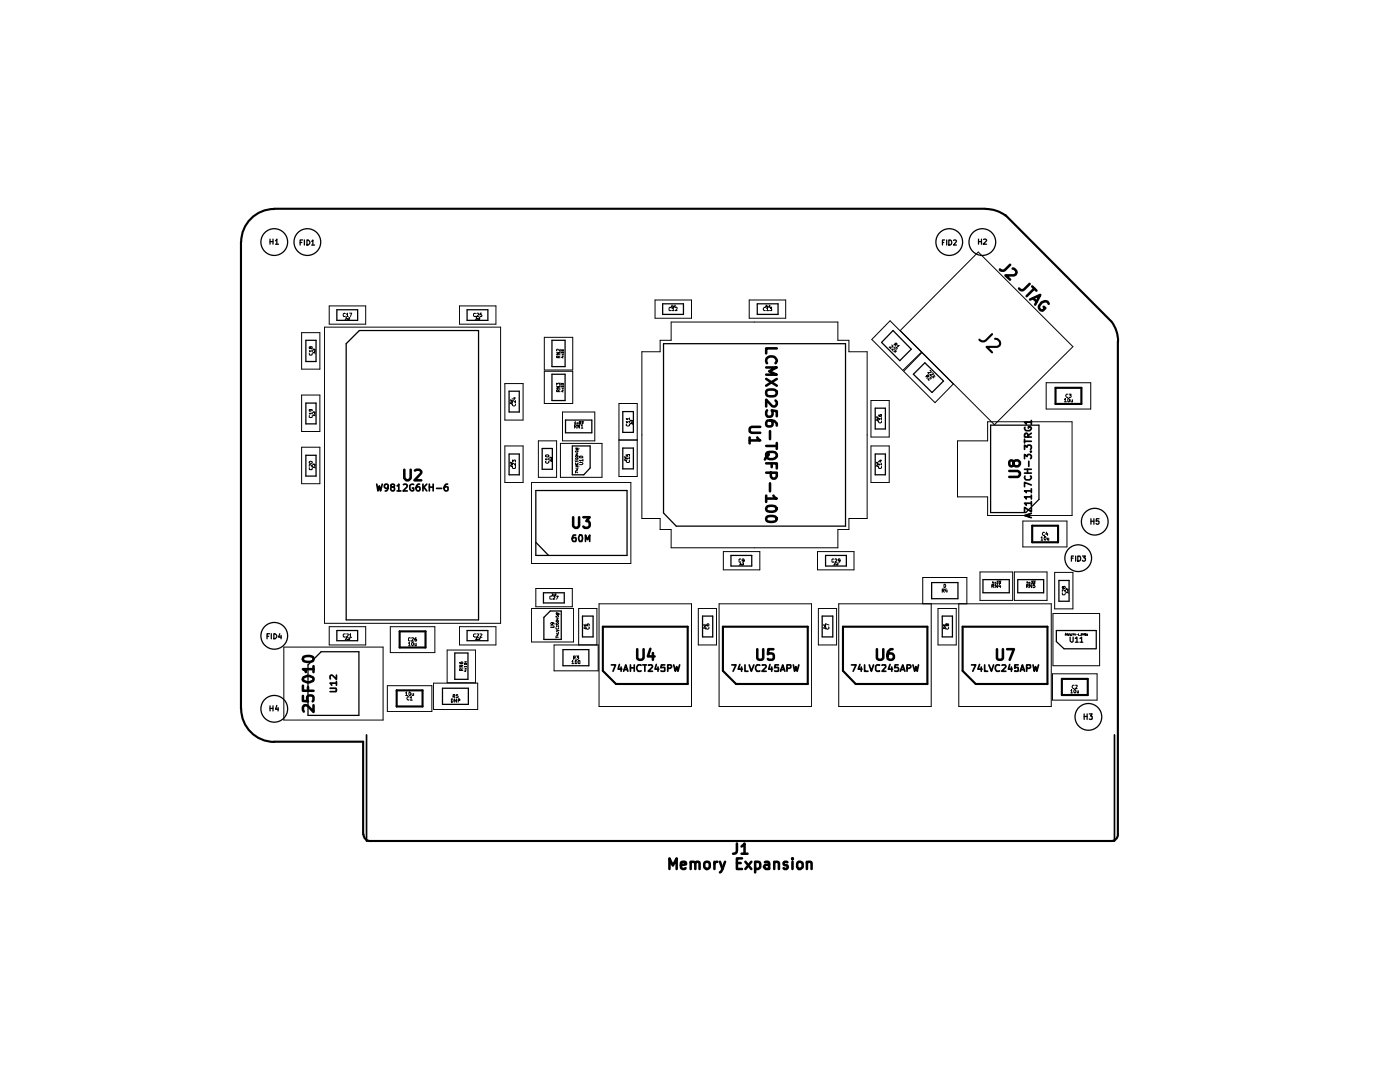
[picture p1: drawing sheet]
<svg xmlns="http://www.w3.org/2000/svg" width="279mm" height="216mm" viewBox="0 0 279 216" stroke-linecap="round" stroke-linejoin="round" font-family="sans-serif">
<g fill="none" stroke="#000" stroke-width=".42">
<path d="M48.1 48.3v93.1M54.7 41.7h142M54.7 41.7a6.6 6.6 0 0 0-6.6 6.6M196.7 41.7l1.2 .1 1.2 .3 1.6 .9M200.7 42.9l21 21.2M198 66.7l-1.3 1.2a.89 .89 0 0 1-1.2-.1M198.6 67.6l.5 .1 .4 .4a.74 .74 0 0 1-.5 1.1h-2.1l1.1 1.1M210.7 77.4h5.1v3.2h-5.1zM221.8 64.2l.9 1.5 .3 1.2 .1 1.2M223.1 68.1v98.4M206 104.9h5.2v3.3h-5.2zM79.2 137.8h5.1v3.2h-5.1z"/>
<path d="M79.8 126h5.1v3.2h-5.1zM120.3 125.1h16.9v11.4h-14.3l-2.6-2.6zM144.3 125.1h16.9v11.4h-14.3l-2.6-2.6zM168.2 125.1h16.9v11.4h-14.3l-2.6-2.6zM192.1 125.1h16.9v11.4h-14.3l-2.6-2.6zM211.9 135.5h5.2v3.2h-5.2zM48.1 141.4a6.6 6.6 0 0 0 6.6 6.6M54.7 148h17.8v18.5M72.6 166.5a1.32 1.32 0 0 0 1.3 1.3M73.8 167.8h147.9M223.1 166.5a1.32 1.32 0 0 1-1.3 1.3"/>
</g>
<g fill="none" stroke="#000" stroke-width=".25">
<path d="M53.9 47.7v1M53.9 48.2h.6M54.5 47.7v1M55 48l.2-.3v1M55 48.7h.6M59.9 48.4h.3M60.4 47.9h-.5v1M60.7 47.9v1M61.3 47.9h.2l.3 .4-.3 .6h-.2zM62.2 48.1l.2-.2v1M62.2 48.9h.6M188.1 48.4h.2"/>
<path d="M188.5 47.9h-.4v1M188.9 47.9v1M189.4 47.9a.52 .52 0 0 1 .6 .5 .52 .52 0 0 1-.6 .5zM190.3 48l.4-.1 .2 .1-.6 .9h.6M195.3 48.2h.6M195.3 47.7v1M195.9 47.7v1M196.3 47.8l.4-.1 .2 .3-.7 .7h.7M61 67.9h2.1v4.2h-2.1zM67.2 61.8h4.2v2.1h-4.2zM69.1 68.6l2.6-2.6h23.8v57.7h-26.4zM93.2 61.8h4.2v2.1h-4.2z"/>
<path d="M101.6 78.1h2v4.1h-2zM110.2 67.9h2.6v5.3h-2.6zM110.2 74.7h2.6v5.2h-2.6zM132.2 60.6h4.2v2.1h-4.2zM132.4 68.6h36.3v36.4h-33.7l-2.6-2.6zM151.1 60.6h4.2v2.1h-4.2zM178.2 66l3.7 3.7-2.3 2.3-3.7-3.7zM184.6 72.4l3.7 3.6-2.3 2.3-3.7-3.6zM61 80.4h2.1v4.2h-2.1zM61 90.8h2.1v4.2h-2.1zM101.6 90.6h2v4.1h-2zM106.9 97.9h18.2v12.9h-18.2z"/>
<path d="M108.2 89.5h2v4.1h-2zM112.9 83.8h5.2v2.6h-5.2zM114.2 89h3.6v4.4l-1.3 1.3h-2.3zM124.3 82.1h2.1v4.2h-2.1zM124.3 89.4h2.1v4.2h-2.1zM174.7 90.6h2v4.1h-2zM174.7 81.4h2v4.2h-2zM197.7 84.8h9.6v14.9l-2.6 2.6h-7zM106.9 108.2l2.6 2.6M108.5 118.3h4.1v2h-4.1zM145.9 110.8h4.1v2.1h-4.1zM164.8 110.8h4.1v2.1h-4.1z"/>
<path d="M185.9 116.2h5.3v3.3h-5.3zM196.2 115.7h5.2v2.6h-5.2zM203.1 115.7h5.2v2.6h-5.2zM211.3 115.8h2.1v4.2h-2.1zM213.8 111.4h.4M214.2 111h-.4v1M214.7 111v1M215.1 111h.4a.58 .58 0 0 1 .2 .6 .58 .58 0 0 1-.6 .4zM216 111h.6l-.3 .3 .3 .1v.4l-.1 .2-.5-.2M217.7 103.5v1.1M217.7 104h.6M218.3 103.5v1.1"/>
<path d="M219.3 103.5h-.5l-.1 .5h.6v.4l-.1 .2-.5-.2M53.3 127h.3M53.8 126.4h-.5v1.1M54.1 126.4v1.1M54.7 126.4h.2l.3 .5-.3 .6h-.2zM55.8 126.4l-.2 .7h.6M56.1 126.8v.7M61.5 132.7l2.6-2.7h7.5v12.7h-10.1zM67.2 125.8h4.2v2h-4.2zM88.3 137.3h5.2v3.2h-5.2zM90.8 130.3h2.6v5.3h-2.6zM93.2 125.8h4.2v2h-4.2z"/>
<path d="M108.5 123.2l1.3-1.3h2.2v5.7h-3.5zM112.4 129.6h5.1v3.2h-5.1zM116.2 122.9h2.2v4.2h-2.2zM140.2 122.9h2v4.2h-2zM164.1 122.9h2.1v4.2h-2.1zM188 122.9h2.1v4.2h-2.1zM213.6 127.1v.8l.2 .2 .4-.1v-.9M214.6 127.4l.3-.3v1M214.6 128.1h.6M215.5 127.4l.4-.3v1M215.5 128.1h.6M218.7 129.5h-6.4l-1.5-1.5v-2.2h8v3.7"/>
<path d="M53.9 140.8v1.1M53.9 141.4h.6M54.5 140.8v1.1M55.2 140.8l-.2 .7h.6M55.5 141.2v.7M216.4 142.5v1.1M216.4 143h.6M217 142.5v1.1M217.4 142.5h.6l-.4 .4 .4 .1v.5h-.6"/>
<circle cx="54.7" cy="48.3" r="2.67"/>
<circle cx="61.3" cy="48.3" r="2.67"/>
<circle cx="189.4" cy="48.3" r="2.67"/>
<circle cx="196" cy="48.3" r="2.67"/>
<circle cx="215.2" cy="111.4" r="2.67"/>
<circle cx="218.5" cy="104.1" r="2.67"/>
<circle cx="54.7" cy="126.9" r="2.67"/>
<circle cx="54.7" cy="141.4" r="2.67"/>
<circle cx="217.2" cy="143" r="2.67"/>
</g>
<g fill="none" stroke="#000" stroke-width=".34">
<path d="M75.2 96.6l.2 1.4 .3-1.1 .2 1.1 .4-1.4M77.5 97.2l-.3 .3h-.2l-.3-.3v-.3l.3-.3h.2l.3 .3a1.13 1.13 0 0 1-.4 1.1h-.2M78.2 97.2l-.2-.3 .1-.2h.6v.4l-.6 .1-.1 .3v.2l.2 .3h.3l.2-.3v-.5h-.2M79.2 96.9l.4-.3v1.4M79.2 98h.8M80.5 96.7l.5-.1 .3 .3-.9 1.1h.9M82.5 96.7l-.3-.1-.4 .3v.7l.4 .4 .3-.1v-.5h-.2M83.7 96.6a.57 .57 0 0 0-.6 .6v.5l.2 .3 .4-.1v-.7l-.4-.1-.2 .3M84.4 96.6v1.4M84.6 97.2l.6 .8M85.2 96.6l-.8 .8M85.7 96.6v1.4"/>
<path d="M85.7 97.2h.7M86.4 96.6v1.4M87.1 97.5h1M89.3 96.6a.57 .57 0 0 0-.7 .6v.5l.3 .3 .5-.2v-.6l-.5-.1-.3 .3M204.5 91.5v-.8l.5 .4 .1-.3 .5-.1 .2 .2v.5l-.1 .1M204.5 89.7v-.9l.5 .4 .1-.3 .1-.1 .5 .1 .1 .5-.1 .3M204.5 94.4h1.3M204.5 93.6h1.3M204.5 87.6v.8M204.5 88.1h1.3M204.6 95l-.1 .3 .3 .5h.7l.3-.5-.1-.3M204.6 85.3l-.1 .2 .3 .4h.7l.3-.4-.1-.3h-.5v.2"/>
<path d="M205.1 93.6v.8M205.1 87.2v-.7h-.5l-.1 .7h1.3M205.3 92v1M205.7 90.1h.1M205.8 99.1h-1.3l.3 .3v.2M205.8 98h-1.3l.3 .3M205.8 96.8l-1.3-.5v.8M205.8 84.2h-1.3l.3 .3v.2M205.8 83.9v.8M205.8 97.5v.8M205.8 98.8v.8M205.8 86.4l-.7 .6"/>
<path d="M114.9 106.8h-.4l-.3 .5 .1 .6 .6 .1v-.7h-.5l-.2 .2M115.7 106.8h.5v.7l-.1 .5h-.4l-.1-.2-.1-.5zM116.8 108v-1.2l.5 .9 .4-.9v1.2M205.4 102.6v.6M205.8 102.4l-1.3 .5 1.3 .4M205.8 101.3v.8l-1.3-.8v.8M205.8 100.4h-1.3l.3 .3v.1M205.8 100.1v.7M65.9 137.3h1.2v.3v.4h-1.2M67.1 136.3h-1.2l.3 .4M67.1 134.7v.9l-.9-.9-.3 .2 .1 .6M67.1 136v.7"/>
<path d="M122 132.7h.9l-.6 1.2M123.6 132.6l-.2 .9h.7M124 133.1v.8M124.5 133.9l.4-1.2 .4 1.2M124.6 133.6h.6M125.8 132.7v1.2M125.8 133.3h.8M126.6 132.7v1.2M127.9 132.8l-.6-.1-.2 .5 .2 .7h.6M128.3 132.7h.7M128.7 132.7v1.2M129.5 132.8l.5-.1 .2 .3-.8 .9h.8"/>
<path d="M131 132.6l-.3 .9h.8M131.3 133.1v.8M132.7 132.7h-.7l-.1 .6 .7-.1 .1 .7h-.8M133.3 133.3h.5l.2-.2-.1-.4h-.6v1.2M134.5 132.7l.3 1.2 .2-.9 .3 .9 .3-1.2M146 132.7h.9l-.6 1.2M147.7 132.6l-.4 .9h.9M148 133.1v.8M148.7 132.7v1.2h.6M149.5 132.7l.4 1.2 .6-1.2M151.6 132.8l-.6-.1-.2 .5 .2 .7h.6M152.1 132.8l.6-.1 .2 .3-.8 .9h.8"/>
<path d="M153.7 132.6l-.3 .9h.8M154 133.1v.8M155.4 132.7h-.7l-.1 .6 .7-.1 .1 .7h-.8M155.8 133.9l.4-1.2 .4 1.2M155.9 133.6h.6M157.1 133.3h.6l.1-.5-.7-.1v1.2M158.3 132.7l.3 1.2 .2-.9 .3 .9 .3-1.2M169.9 132.7h1l-.6 1.2M171.6 132.6l-.3 .9h.7M171.9 133.1v.8M172.6 132.7v1.2h.6M173.5 132.7l.4 1.2 .4-1.2"/>
<path d="M175.5 132.8l-.5-.1-.2 .2v.8l.2 .2h.5M176 132.8l.7-.1 .1 .2-.8 1h.8M177.6 132.6l-.3 .9h.8M178 133.1v.8M179.2 132.7h-.6v.6l.6-.1 .1 .2-.1 .5h-.6M179.7 133.9l.5-1.2 .4 1.2M179.8 133.6h.6M181 133.3h.5l.3-.2-.2-.4h-.6v1.2M182.2 132.7l.3 1.2 .3-.9 .2 .9 .3-1.2M193.9 132.7h.8l-.6 1.2M195.5 132.6l-.3 .9h.8M195.8 133.1v.8"/>
<path d="M196.5 132.7v1.2h.6M197.4 132.7l.5 1.2 .4-1.2M199.5 132.8l-.6-.1-.3 .5 .3 .7h.6M200 132.8l.6-.1 .1 .3-.8 .9h.8M201.5 132.6l-.2 .9h.7M201.8 133.1v.8M203.2 132.7h-.7v.6h.7l-.1 .6h-.6M203.6 133.9l.4-1.2 .5 1.2M203.7 133.6h.7M204.9 133.3h.7l.1-.5-.8-.1v1.2M206.2 132.7l.2 1.2 .3-.9 .2 .9 .4-1.2M73.2 146.6v21.2h149.2v-21.2"/>
</g>
<g fill="none" stroke="#000" stroke-width=".51">
<path d="M201.6 52.8l-1.1 1.1a.73 .73 0 0 1-.9-.1M202.1 53.6h.2a.82 .82 0 0 1 .6 .8l-.2 .4-.3 .1h-1.7l.9 .9M205.5 56.6l-1.1 1.1a.63 .63 0 0 1-1-.1M205.6 59.8l2-1-1 2M206 57.1l.8 .9M206.2 59.5l.7 .7M206.4 57.6l-1.5 1.5M152.9 73.3h2.1l-1.5 .8 1.5 .7h-2.1M152.9 75.6l2.1 1.4M153 78a1.6 1.6 0 0 1 2 .1 .76 .76 0 0 1-.7 1l-1.1-.1a.82 .82 0 0 1-.2-1zM153.1 72.5a.88 .88 0 0 1 0-1.1 .88 .88 0 0 1 1-.3 .85 .85 0 0 1 .8 1.3l-.1 .1M154.8 79.9l.2 .3v.5a.62 .62 0 0 1-.9 .3l-1.2-1.2v1.3"/>
<path d="M155 69.5h-2.1v1M155 75.6l-2.1 1.4M209.3 60.6a.87 .87 0 0 0-.8-.5 .87 .87 0 0 0-.8 .5l-.3 .4a.7 .7 0 0 0 .7 1l.5-.5-.3-.3M80.7 93.7v1.7l.4 .4h.4l.5-.4v-1.7M82.8 93.9l.9-.2 .4 .4v.2l-1.4 1.5h1.4M149.6 87.3v1.2M151.1 87.3l.6 .6h-2.1M151.7 85.2h-1.7l-.3 .1-.1 .3 .1 .6 .3 .2h1.7M152.9 92.5h2.1v1M152.9 94.3h2.1v.8a.62 .62 0 0 1-.6 .4 .62 .62 0 0 1-.6-.4v-.8M152.9 89h2.1M152.9 98.9v1.3"/>
<path d="M153 90.4a1.45 1.45 0 0 1 2 .3v.4a1.27 1.27 0 0 1-2.1 0zM153.1 81.9l-.2 .3 .2 .9h.9l.2-.4-.2-.8 1 .1v1.1M153.4 90.6l-.7 1.1M153.7 86v1.6M153.7 96.4v1.6M153.8 83.9l.2 .1 .2 .3-.1 .6a.87 .87 0 0 1-1.1 0 .72 .72 0 0 1 .2-1l1.3 .1 .5 .5v.4M154 92.5v.7M154.3 98.9l.7 .6h-2.1M155 88.4v1.2M201.4 94h1.7l.4 .3v.4l-.4 .5h-1.7M202.3 92.2a.73 .73 0 0 1 1.2 0v.4l-.1 .3-.3 .1h-.4l-.3-.1-.3-1h-.3l-.3 .1-.1 .6 .2 .4h.3l.4-.4M114.4 103.2v1.7l.4 .4h.4l.4-.4v-1.7"/>
<path d="M116.4 103.2h1.3l-.7 .8 .5 .1 .2 .3-.1 .7-.3 .2h-.6l-.3-.2M153 103.2a1.5 1.5 0 0 1 2 .3v.1a1.5 1.5 0 0 1-2 .3zM153.1 101.1l.6-.2a1.13 1.13 0 0 1 1.3 .5v.2a1.5 1.5 0 0 1-2 .3l-.1-.5zM60.5 138.9v1l1 .1a.87 .87 0 0 1 0-1.1 .92 .92 0 0 1 1 0 .92 .92 0 0 1-.1 1.1M60.5 136.8v1h2.1M60.6 135.1a1.37 1.37 0 0 1 2 .3 .46 .46 0 0 1-.5 .6 1.38 1.38 0 0 1-1.6-.4zM60.6 131.1l1.2-.2a.62 .62 0 0 1 .8 .7 1.23 1.23 0 0 1-1.7 .4 .54 .54 0 0 1-.4-.4 .54 .54 0 0 1 .1-.5zM61.5 137.1v.7M62.6 133.5h-2.1l.5 .4v.2M62.6 132.9v1.2M127.2 129.5v1.8a.73 .73 0 0 0 1.2 0v-1.8M129.8 129.5l-.5 1.5h1.3"/>
<path d="M130.3 130.3v1.4M151.1 129.5v1.8l.5 .4 .5-.1 .2-.3v-1.8M154.3 129.5h-1l-.1 1.1 .1-.1a.92 .92 0 0 1 1 .1v.9a.87 .87 0 0 1-1.1 0M175 129.5v1.8a.73 .73 0 0 0 1.3 0v-1.8M178.1 129.5h-.4a1.66 1.66 0 0 0-.5 2 .77 .77 0 0 0 1.2-.2v-.5l-.4-.4h-.5l-.3 .2-.1 .2M199 129.5v1.8l.4 .4 .6-.1 .2-.3v-1.8M201 129.5h1.4l-.9 2.2M62.6 140.7v1.4l-1.2-1.3-.4-.1-.4 .1-.1 .3 .1 .9M133.6 173.4v-2.1l.7 1.4 .7-1.4v2.1M135.9 172.6l1-.1-.1-.5h-.6l-.3 .2 .1 1 .2 .2h.5l.1-.2M137.8 172.1l.1-.1a.6 .6 0 0 1 .9 .2v1.2M137.8 172v1.4"/>
<path d="M138.8 172.2l.2-.2h.5l.1 1.4M140.6 172.1l.4-.1a.49 .49 0 0 1 .6 .4v.7l-.4 .3h-.2l-.5-.4zM142.6 172v1.4M143.2 172a.46 .46 0 0 0-.6 .4M143.7 172l.5 1.4M144.7 172l-.5 1.4-.3 .5-.2 .2M147.1 168.3l-.1 1.8-.7 .2M147.1 172.2h.7M148 168.9l.6-.6v2M148 170.3h1.2M148.1 171.3h-1v2.1h1M148.8 172l1.1 1.4"/>
<path d="M149.9 172l-1.1 1.4M150.7 172h.9a1.02 1.02 0 0 1 0 1.1l-.3 .3h-.4l-.2-.2M150.7 172v2.1M152.7 172h.7l.1 1.4M153.5 172.5l-.7 .1-.3 .3 .3 .5h.5l.2-.2M154.5 172.1l.1-.1a.6 .6 0 0 1 .8 .2v1.2M154.5 172v1.4M157.1 172h-.5a.35 .35 0 0 0-.2 .3 .35 .35 0 0 0 .2 .3l.5 .1 .1 .4-.2 .3h-.5l-.1-.2M158.2 171.3v.1M158.2 172v1.4M159.2 172.1l.2-.1 .7 .1 .1 .9-.4 .4h-.4l-.3-.4zM161 172.1l.4-.1h.5l.1 1.4"/>
<path d="M161 172v1.4"/>
</g>
<g fill="none" stroke="#000" stroke-width=".2">
<path d="M130.7 59.9h7.3v3.6h-7.3zM149.5 59.9h7.3v3.6h-7.3zM195.2 50.3l18.9 18.9-15.6 15.6-18.8-18.8zM60.2 66.4h3.6v7.3h-3.6zM60.2 78.8h3.6v7.3h-3.6zM61.7 70.4l.1 .5h.4l.1-.5M62 69.3l.1-.1 .2 .1-.1 .3-.2-.1v-.2h-.3l.1 .3 .2-.2M62.3 70h-.6l.2 .2M62.3 69.8v.4M62.7 70h.2v.1h-.2M62.9 70.3v.2l-.4-.2 .1 .2M62.9 69.6v.3l-.2-.3-.2 .1 .1 .2"/>
<path d="M64.8 65.3h35.1v59.1h-35.1zM65.7 61h7.3v3.7h-7.3zM68.9 62.6l-.2-.1-.2 .2 .1 .5 .3-.1M69 63.4h.1l-.1 .3h.1M69.2 62.7l.1-.2v.7M69.2 63.2h.3M69.3 63.5v.2h.2v-.2M69.6 63.4l.2 .1-.2 .2h.2M69.8 62.5h.4l-.3 .7M91.7 61h7.3v3.7h-7.3zM94.9 62.6l-.2-.1-.2 .2v.3l.2 .2 .2-.1M95 63.4h.1l-.1 .3h.1"/>
<path d="M95.2 62.6l.2-.1 .1 .3-.4 .4h.4M95.3 63.5v.2h.2v-.2M95.5 63.4l.3 .1-.3 .2h.3M96.1 62.5h-.3v.3l.2-.1 .2 .4h-.4M100.8 76.5h3.6v7.3h-3.6zM102.2 79.8v.2l-.2-.2h-.2v.2M102.4 79.4h.5M102.7 79.3v.4l-.5-.1M102.9 79.9v.4l-.5-.4-.1 .1v.3M108.6 74.1h5.7v6.4h-5.7zM108.6 67.3h5.7v6.5h-5.7zM111.1 77.1h.7l-.7 .4h.7"/>
<path d="M111.1 76.9v-.4l.2 .1 .1-.1h.3v.4M111.1 70.4h.7l-.7 .3h.7M111.4 78.1v-.3h-.3v.3h.7M111.4 71.4v-.4h-.3v.4h.7M111.8 69.7v.4l-.5-.4-.2 .1 .1 .2M111.8 77.7l-.4 .3M111.8 71l-.4 .2M112 70.6v-.4l.2 .2v-.2h.3v.4M112 70.1v-.3l.2 .2v-.2h.3v.3M112 77.3v-.3l.2 .2v-.2h.3v.3M112 76.8v-.3l.2 .2 .2-.2 .1 .3M112.1 71.2h.4"/>
<path d="M112.1 70.7l.4 .2M112.1 77.9h.4M112.1 77.4l.4 .3M112.3 71.1v.3l-.3-.2M112.3 77.9v.3l-.3-.2M112.5 70.7l-.4 .2M112.5 77.4l-.4 .3M133.9 61.4l-.2-.1-.2 .2v.4l.4 .1M133.9 64.3h33.3v3.6h2.2v2.3h3.7v33.3h-3.7v2.2h-2.2v3.6h-33.3v-3.6h-2.2v-2.2h-3.6v-33.3h3.6v-2.3h2.2zM134 60.9h.2l-.2 .4h.2M134.1 61.6l.3-.3v.7M134.1 62h.4"/>
<path d="M134.3 61v.3l.1-.1M134.4 61v.3M134.6 60.9h.1l-.1 .4h.1M134.8 61.4h.3v.2l-.3 .4h.3M152.7 61.4l-.1-.1-.3 .3 .2 .4h.2M152.8 60.9l.2 .1-.2 .3h.2M153 61.6l.2-.3v.7M153 62h.4M153.1 61v.2h.2M153.3 61v.3M153.5 60.9h.1l-.1 .4h.1M153.6 61.3h.4l-.2 .3h.2v.4h-.4"/>
<path d="M173.8 79.9h3.7v7.3h-3.7zM177.6 64l6.3 6.3-3.7 3.6-6.2-6.2zM178 68.8l.2 .3-.1 .2h-.6l.3 .3M178.4 69.3l.2 .1v.3h-.6l.2 .3M178.6 68.7l.1 .1 .4-.1-.3-.3-.4 .4M178.6 70.1h.3M178.6 70.1v.3M178.7 68.7l-.1 .4M178.8 69.3l.3 .3M178.9 69.8l-.5 .4M179.2 68.9h.2l-.5 .5M184 70.4l6.2 6.2-3.6 3.7-6.3-6.2z"/>
<path d="M184.9 75l.3 .2 .2-.2-.2-.2-.5 .4M185.1 75.1l-.1 .4M185.6 75.3l.2 .1v.2h-.6l.2 .3M185.6 73.9l.2 .2v.2h-.6l.2 .4M186 74.4l.3 .1-.1 .3h-.6l.3 .3M186.2 75.2h.4M186.3 75.2v.2M186.5 74.8l-.4 .5M208.8 76.4h8.9v5.2h-8.9zM212.4 79.8l.2-.3v.7M213.1 78.7h-.2l-.2 .2 .2 .4 .2-.1M213.1 79.6l.2-.1 .1 .2v.5h-.3z"/>
<path d="M213.4 78.7h.4l-.3 .2h.2l.1 .3-.2 .1-.2-.1M213.7 79.8l.1 .4h.2v-.4M60.2 89.2h3.6v7.3h-3.6zM61.7 82.9l.1 .4h.4l.1-.4M61.7 93.3l.1 .4h.4l.1-.4M61.7 92.1h.6v.3l-.5 .1zM62 81.7l.1 .3h-.4v-.3h.5l.1 .3M62.3 82.5h-.6l.2 .1M62.3 92.7v.4l-.3-.4h-.3v.3M62.3 82.3v.3M62.7 82.5h.2l-.2 .1M62.7 92.8h.2v.2h-.2"/>
<path d="M62.9 82.8v.1l-.3-.1v.1M62.9 82.2v.1l-.4-.1 .1 .1M62.9 93.2v.1l-.2-.1-.2 .1h.1M62.9 92.6v.2l-.4-.2 .1 .2M100.8 89h3.6v7.3h-3.6zM101.9 92.6h.3v.2h-.3M101.9 80.1h.3l-.3 .2M102.2 92.9v.2l-.2-.2h-.2v.2M102.2 92.2v.3l-.3-.3-.1 .3M102.2 80.4v.2l-.2-.2h-.2v.2M102.3 93l.1 .5h.4l.1-.5M102.3 92.2v-.4l.2 .2v-.1l.3-.1 .1 .4"/>
<path d="M102.3 80.6v.3l.2 .1 .4-.1v-.3M102.9 92.5v.4l-.4-.4h-.2v.3M106.1 96.3h19.8v16.1h-19.8zM107.4 88h3.7v7.2h-3.7zM108.9 90.8h.5l.2 .1a.36 .36 0 0 1-.4 .2 .36 .36 0 0 1-.3-.3zM109 92l-.1 .3a.32 .32 0 0 0 .4 .1 .32 .32 0 0 0 .2-.4M109.6 91.6h-.7l.2 .2M109.6 91.4v.4M109.9 91.6h.2M110 91.6l.1 .1h-.2M110.1 91.8v.3l-.3-.3v.3M110.1 91.2v.3l-.2-.3-.1 .2"/>
<path d="M111.8 88.5h8.3v6.7h-8.3zM112.3 82.2h6.4v5.8h-6.4zM114.6 85.1h.4l.1-.3h-.5v.6M114.8 85.1l.3 .3M114.9 92.8l.5 .2-.5 .1M114.9 91.4v.3l.5-.1v-.2l-.3 .1M114.9 90v.2l.5-.1v-.1h-.3M114.9 89.4l.5 .1h-.4l.4 .2-.5 .1M114.9 84l-.2 .5h.3M114.9 92.3v.4h.4v-.4M114.9 84.3v.3M115 93.7h.4"/>
<path d="M115 90.5h.4M115.2 93.7v.2h-.3M115.2 90.4v.3l-.3-.1M115.2 84.3l.2 .3M115.4 94.4l-.5-.3v.3M115.4 93.3v.1h-.5M115.4 92h-.5l.1 .2M115.4 91.9v.3M115.4 84.3l-.2 .3M115.5 84.1h.4l-.2 .2 .2 .2h-.4M115.7 92.3h.5l.1 .2-.1 .2h-.5M115.7 91.1l.5-.1 .1 .3-.6 .1z"/>
<path d="M115.7 84.8v.6l-.4-.6v.6M116 84.9l.2-.1v.6M116 85.4h.3M116 84.1h.4l-.2 .2 .2 .2-.2 .1-.2-.1M116.3 91.9h-.6l.1 .1M116.3 91.6v.4M123.5 87.8h3.7M123.5 80.5h3.7v14.6h-3.7zM124.7 91.5h.2M124.8 91.5l.1 .1h-.2M124.9 91.7v.2l-.2-.2-.1 .2M124.9 91.1v.2l-.2-.2-.1 .2"/>
<path d="M125 90.7v.3h.3v-.3h.3v.3M125.1 84.6l-.1 .2 .1 .2 .5-.1v-.3M125.1 91.9l-.1 .2 .1 .2 .5-.1v-.3M125.6 84.2h-.6l.2 .1M125.6 83.6h-.6l.2 .1M125.6 91.4h-.6l.2 .2M125.6 83.4v.3M125.6 84v.3M125.6 91.3v.3M125.9 84.2h.3l-.3 .1M126.2 84.5v.1l-.3-.1v.1M126.2 83.9v.1l-.3-.1v.1"/>
<path d="M173.8 89h3.7v7.3h-3.7zM175 92.6h.2v.2h-.2M175 83.5h.2l-.2 .2M175.2 92.9v.2l-.2-.2h-.1v.2M175.2 92.2v.3l-.2-.3-.1 .3M175.2 83.8v.2l-.2-.2h-.1v.1M175.2 83.2v.2l-.2-.2h-.1v.2M175.3 93l.1 .5 .5-.1v-.4M175.3 84v.2l.3 .2 .3-.2v-.2M175.3 82.8l.1 .3h.5v-.4h-.3l.1 .4M175.5 91.9h.4M175.8 91.8v.4l-.5-.2"/>
<path d="M175.9 92.6h-.6l.2 .2M175.9 83.6h-.6l.2 .1M175.9 83.3v.4M175.9 92.5v.3M191.1 88h6v-3.8h16.9v18.7h-16.9v-3.8h-6zM212.4 80.2h.5M106.9 117.4h7.3v3.7h-7.3zM110.2 119h-.5v.5h.5M110.2 118.6l.2-.1-.2 .3h.2M110.4 119h.3v.2l-.4 .3h.4M110.5 118.6v.2l.1-.2M110.8 118.6l.2-.1-.2 .3h.2"/>
<path d="M111 119h.4l-.3 .5M144.4 110.1h7.2v3.6h-7.2zM147.6 112.4h.2l-.2 .3h.2M147.8 111.6h-.3v.5h.3M148 112.5v.2h.1v-.2M148.2 112.4h.2l-.2 .3h.2M148.5 111.8h-.4l.2-.3 .2 .1v.4l-.3 .2M163.2 110.1h7.2v3.6h-7.2zM166.4 111.6h-.4v.5h.4M166.5 112.4h.2v.2l-.3 .1h.3M166.6 111.6l.3-.1 .1 .2-.4 .5h.4M166.8 112.5v.2l.1-.2"/>
<path d="M167.1 112.4h.2l-.2 .3h.2M167.6 111.8h-.3l.1-.3 .2 .1v.4l-.2 .2M188 117.9h.4l.1-.3-.5-.1v.7M188.2 117.9l.3 .3M188.5 116.6l.2 .2v.3l-.1 .2-.2-.1zM188.8 117.4l-.2 .5h.5M189 117.7v.5M195.6 114.1h6.5v5.7h-6.5zM198 116.9h.3v-.3h-.3v.7M198.1 116.9l.3 .4M198.2 116l-.1 .3h.2M198.2 116.1v.4"/>
<path d="M198.5 116.1l.3 .4M198.8 116.1l-.3 .4M198.9 116h.3l-.2 .1h.2v.3h-.3M199.1 116.6v.7l-.5-.7v.7M199.3 116h.4l-.2 .1 .2 .3h-.4M199.5 116.6l-.2 .4h.4M199.6 116.8v.5M202.4 114.1h6.6v5.7h-6.6zM204.1 104h8.8v5.1h-8.8zM204.9 116.9l.3-.1-.1-.2h-.2v.7M205 116l-.1 .3h.4M205.1 116.9l.1 .4"/>
<path d="M205.2 116.1v.4M205.4 116.1l.2 .4M205.6 116.1l-.2 .4M205.8 116h.3l-.1 .1 .1 .3h-.3M205.9 116.6v.7l-.4-.7v.7M206.2 116h.3l-.1 .1h.1v.3h-.3M206.5 116.6h-.3v.3l.3-.1 .1 .3-.2 .2-.2-.1M207.8 107.3l.1-.2v.7M207.8 107.8h.3M208.4 106.3l-.1-.1a.38 .38 0 0 0-.3 .3 .38 .38 0 0 0 .2 .3h.2M208.4 107.1a.34 .34 0 0 1 .4 .3 .34 .34 0 0 1-.3 .4l-.1-.3zM208.9 106.2l-.2 .4h.4"/>
<path d="M209 107.4v.3h.3M209 106.4v.4M209.3 107.4v.4M210.5 114.2h3.6v7.3h-3.6zM212 118.3l.1 .4h.3l.2-.4M212.3 117.2v-.2l.3 .1-.1 .3-.2-.1v-.2h-.3l.1 .3 .2-.1M212.6 117.7v.3l-.3-.3h-.3v.3M213 117.8h.1v.2h-.1M213.1 118.2v.1l-.3-.1 .1 .1M213.1 117.5v.2l-.2-.2-.1 .1 .1 .1M56.6 129.1h19.9v14.6h-19.9zM65.7 125.1h7.3v3.6h-7.3z"/>
<path d="M68.9 126.5h-.3l-.1 .2v.3l.2 .2 .2-.1M69 127.4h.1l-.1 .2h.1M69.2 126.5h.3v.2l-.4 .5h.4M69.3 127.5v.1h.2v-.1M69.6 127.4h.2l-.2 .2h.2M69.8 126.7l.1-.2v.7M69.8 127.2h.4M77.3 136.8h8.9v5.2h-8.9zM77.9 125.1h8.9v5.1h-8.9zM80.9 138.3l.2-.2v.7M80.9 138.8h.5M81.5 128.4l.2-.2v.7"/>
<path d="M81.5 128.9h.4M81.6 139.1l-.2-.1a.32 .32 0 0 0-.2 .4 .32 .32 0 0 0 .4 .2M81.7 138.1l.3 .2-.1 .5-.3-.1zM81.9 127.3h-.4v.5h.4M81.9 139.2l.1-.2v.7M81.9 139.7h.4M82.1 127.3h.4l-.4 .6h.4M82.2 128.2a.34 .34 0 0 1 .4 .3 .34 .34 0 0 1-.3 .4l-.2-.3zM82.2 138.3l.1 .5 .2-.1M82.5 138.3v.5M82.8 128.4v.4h.3M83.1 127.3l-.3 .1v.4l.3 .1v-.3h-.3"/>
<path d="M83.1 128.4v.5M86.5 136.3h8.8v5.3h-8.8zM89.2 129.7h5.7v6.5h-5.7zM90.1 139.4l.3 .2-.1 .5h-.2zM90.4 138.9h.3l.1-.3h-.4v.6M90.6 138.9l.2 .3M91.1 139.4v.7l-.4-.7v.7M91.4 138.6h-.3l-.1 .3h.4v.2l-.4 .1M91.4 139.8h.4l-.1-.4h-.3v.7M91.7 132.8h.7l-.7 .3h.7M91.7 132.2l.2 .2h.5l-.1-.3-.4 .1 .2 .2M91.7 125.1h7.3v3.6h-7.3z"/>
<path d="M92 133.8v-.4l-.3 .1v.3h.7M92.4 133.4l-.4 .2M92.7 132.4h.4v.2h-.4zM92.7 132.1h.4M92.8 133.7h.3M92.8 133.3l.3 .3M92.8 132l.2 .1M92.9 133.7v.3l-.3-.1M93.1 133h-.4l.1 .1M93.1 133.3l-.3 .3M93.1 132.9v.2M93.1 132l-.2 .1"/>
<path d="M94.9 126.5l-.4 .2v.3l.2 .2 .2-.1M95 127.4h.1l-.1 .2h.1M95.2 126.5h.3v.2l-.4 .5h.4M95.3 127.5v.1h.2v-.1M95.5 127.4h.3l-.3 .2h.3M95.8 126.5l.4 .1-.4 .6h.4M106.1 121.4h8.4v6.7h-8.4zM109.9 124.9l.7 .1v.2h-.7M110.2 124.2v.4l-.3-.1 .2-.3h.2l.3 .2v.1M110.6 128.7h8.8v5.2h-8.8zM111 125.7l.5 .2-.5 .1M111 124.3v.3l.5-.1-.1-.3-.2 .1"/>
<path d="M111 123.9l.4-.1 .1 .2-.5 .1zM111 122.9v.2h.5l-.1-.3-.2 .1M111 122.2l.5 .2-.4 .1 .4 .1h-.5M111 125.3v.2h.4v-.2M111.1 126.6h.4M111.1 123.4h.4M111.3 126.5v.4l-.3-.2M111.3 123.3v.4l-.3-.2M111.5 127.2l-.5-.2v.4M111.5 126.1v.3h-.5M111.5 124.9h-.5l.1 .2M111.5 124.8v.3"/>
<path d="M114.1 132l.2-.2v.6M114.1 132.4h.5M114.5 131.2h.3v-.3h-.3v.7M114.6 131.2l.2 .4M114.8 131.8l.3 .1v.5h-.3zM115.1 130.9h.4l-.3 .2 .3 .1v.3h-.4M115.4 131.9l.3-.1v.6l-.3-.1zM115.5 128.7v-7.3h3.6v7.3M116.6 125h.2l-.2 .1M116.8 125.3v.1l-.2-.1-.1 .1M116.8 124.7v.1l-.2-.1-.1 .1M116.9 124.5v.3l.4 .1-.1-.4h.4l-.1 .4"/>
<path d="M117 125.1l-.1 .1a.38 .38 0 0 0 .3 .3 .38 .38 0 0 0 .4-.1l-.1-.3M119.5 120.5h18.5v20.5h-18.5zM139.4 121.4h3.6v7.3h-3.6zM140.5 125h.3l-.3 .1M140.8 125.3v.1l-.2-.1h-.2v.1M140.8 124.7v.1l-.2-.1h-.2v.1M140.9 125.1v.3l.2 .2 .4-.2v-.3M140.9 124.5v.3l.2 .1 .4-.1v-.3h-.4l.1 .4M143.5 120.5h18.5v20.5h-18.5zM163.3 121.4h3.7v7.3h-3.7zM164.5 125h.2M164.6 125l.1 .1h-.2"/>
<path d="M164.7 125.3v.1l-.2-.1-.1 .1M164.7 124.7v.1l-.2-.1-.1 .1M164.8 125.1v.1a.38 .38 0 0 0 .2 .3 .38 .38 0 0 0 .4-.1v-.3M165.4 124.7l-.6-.2v.4M184.1 120.5v-5.3h8.9v5.3M185.8 120.5v20.5h-18.4v-20.5h42.4v20.5h-18.5v-20.5M187.2 121.4h3.6v7.3h-3.6zM188.3 125h.3l-.3 .1M188.6 125.3v.1l-.3-.1v.1M188.6 124.7v.1l-.3-.1v.1M188.7 125.1v.3l.3 .2 .3-.2v-.3M189 124.6l.1-.1h.2v.3l-.2 .1-.3-.4-.1 .3 .2 .1 .1-.2"/>
<path d="M210.1 134.5h8.8v5.2h-8.8zM210.1 122.4h9.4v10.4h-9.4zM212.6 126.8v-.4l.2 .4M212.6 126.7h.1M212.9 126.6h.2v-.2h-.2v.4M213.2 126.4l.2 .1-.3 .3h.3M213.5 126.5l.1-.1v.4M213.5 126.8h.2M213.7 137.8l.2-.2v.7M213.7 138.3h.3M213.8 126.4h.2l-.2 .4h.2M214.2 126.4h.1l-.1 .4"/>
<path d="M214.4 136.7h-.3l-.1 .3 .2 .4 .2-.1M214.5 137.6l.2 .2-.1 .5h-.2l-.1-.3zM214.5 126.4v.4M214.5 126.5l.2 .3M214.6 136.7h.4v.3l-.4 .4h.4M214.7 126.4l-.2 .2M214.8 126.6h.3M215 137.8v.5h.2v-.5M215.2 126.5l.1-.1v.4M215.2 126.8h.1M215.5 126.7v.1M215.7 126.4h.2l-.2 .4h.2"/>
<path d="M215.9 126.4h.2M216 126.4v.4M216.3 126.6h.2v-.2h-.2v.4M216.4 126.6l.1 .2M216.8 126.4l-.3 .1 .1 .3h.2l-.1-.2M216.9 126.5l.1-.1v.4M216.9 126.8h.2"/>
<circle cx="115.1" cy="91.1" r=".22"/>
</g>
</svg>
